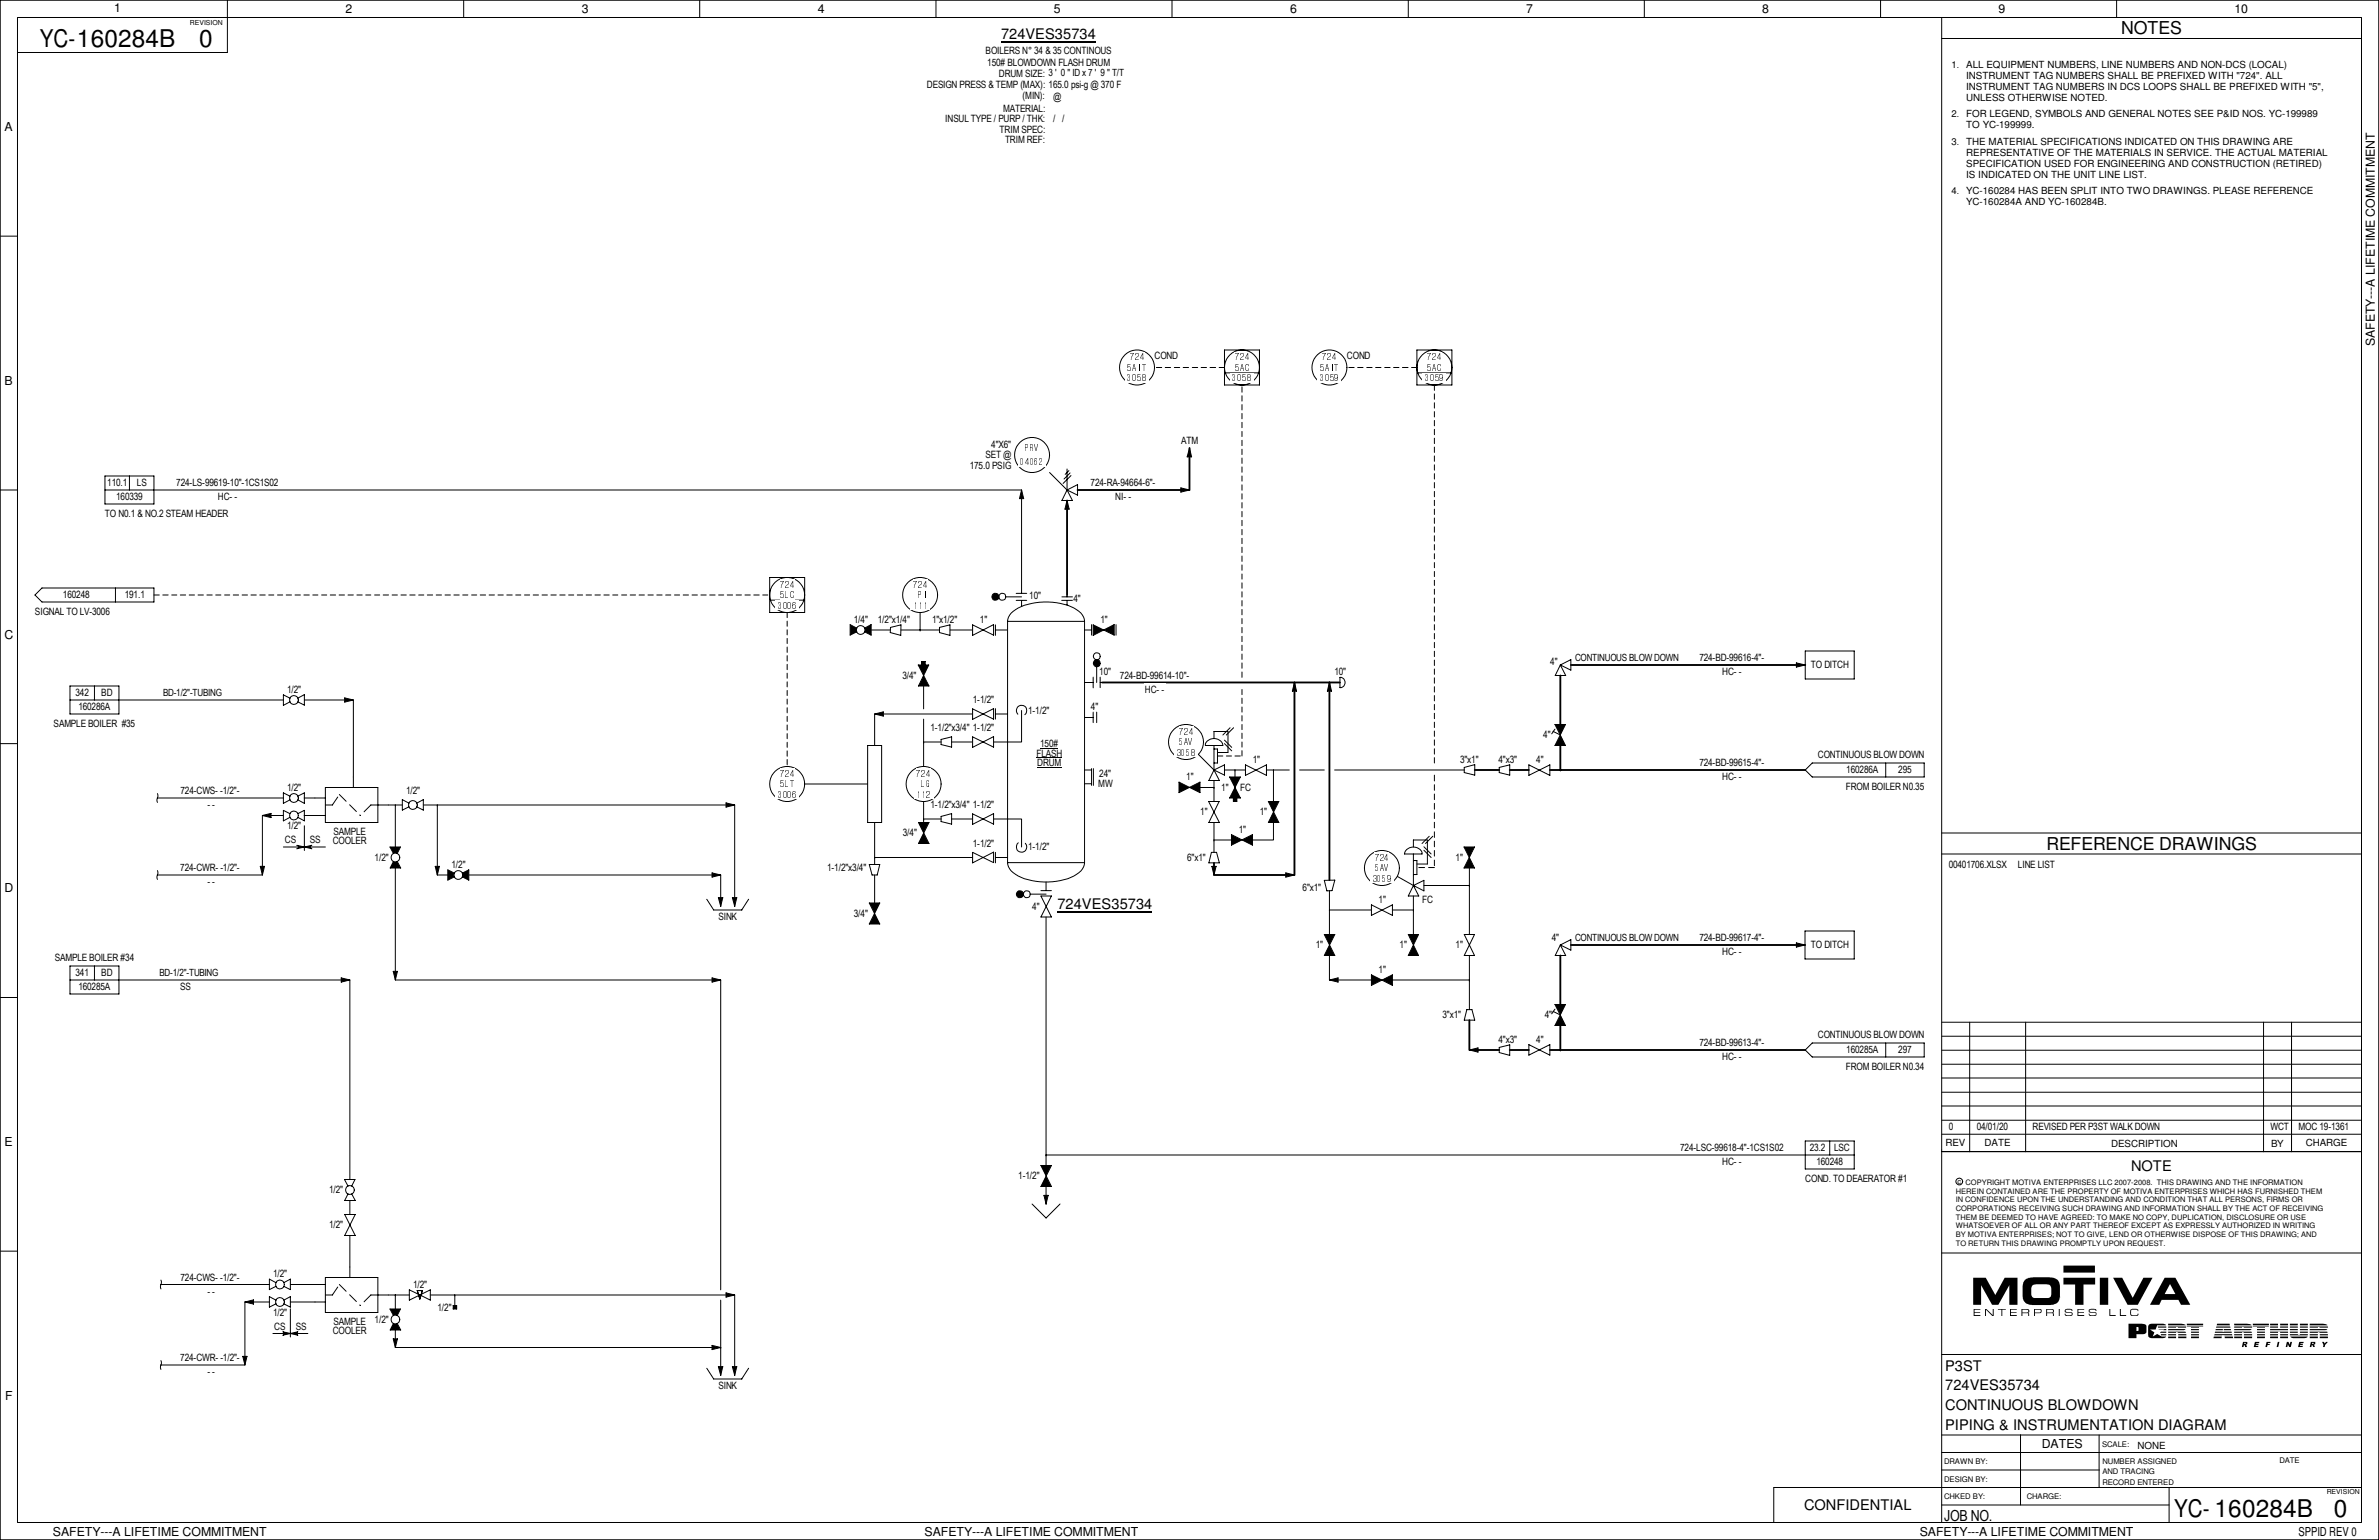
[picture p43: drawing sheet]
<svg xmlns="http://www.w3.org/2000/svg" width="432mm" height="279mm" viewBox="0 0 432 279" stroke-linecap="round" stroke-linejoin="round" font-family="sans-serif">
<defs><g id="words">
<g font-size="4.4">
<text x="7.2" y="8.6">YC-160284B</text>
<text x="36.2" y="8.5">0</text>
<text x="394.6" y="275.3">YC- 160284B</text>
<text x="423.6" y="275.2">0</text>
</g>
<g font-size="3.2">
<text x="385" y="6.2">NOTES</text>
<text x="371.4" y="154.1">REFERENCE DRAWINGS</text>
</g>
<text font-size="2.8" x="352.9" y="275.9">JOB NO.</text>
<g font-size="2.7">
<text x="181.7" y="7.2">724VES35734</text>
<text x="191.9" y="165">724VES35734</text>
<text x="386.8" y="212.4">NOTE</text>
<text x="353.1" y="248.7">P3ST</text>
<text x="353.1" y="252.3">724VES35734</text>
<text x="353.1" y="255.8">CONTINUOUS BLOWDOWN</text>
<text x="353.1" y="259.4">PIPING &amp; INSTRUMENTATION DIAGRAM</text>
<text x="327.4" y="274">CONFIDENTIAL</text>
</g>
<g font-size="2.2">
<text x="20.7" y="2.2">1</text>
<text x="62.7" y="2.4">2</text>
<text x="105.6" y="2.4">3</text>
<text x="148.4" y="2.4">4</text>
<text x="191.3" y="2.4">5</text>
<text x="234.1" y="2.4">6</text>
<text x="277" y="2.4">7</text>
<text x="319.9" y="2.4">8</text>
<text x="362.8" y="2.4">9</text>
<text x="405.6" y="2.4">10</text>
<text x=".8" y="23.8">A</text>
<text x="431" y="62.8" transform="rotate(-90 431 62.8)">SAFETY---A LIFETIME COMMITMENT</text>
<text x=".8" y="69.8">B</text>
<text x=".8" y="115.9">C</text>
<text x=".8" y="161.9">D</text>
<text x=".8" y="207.9">E</text>
<text x=".9" y="254">F</text>
<text x="370.6" y="262.7">DATES</text>
<text x="9.6" y="278.7">SAFETY---A LIFETIME COMMITMENT</text>
<text x="167.8" y="278.7">SAFETY---A LIFETIME COMMITMENT</text>
<text x="348.4" y="278.7">SAFETY---A LIFETIME COMMITMENT</text>
<text x="417.2" y="278.6">SPPID REV 0</text>
</g>
<g font-size="1.8">
<text x="178.9" y="9.8">BOILERS N° 34 &amp; 35 CONTINOUS</text>
<text x="179.2" y="11.9">150# BLOWDOWN FLASH DRUM</text>
<text x="168.2" y="16">DESIGN PRESS &amp; TEMP (MAX): 165.0 psi-g @ 370 F</text>
<text x="181.3" y="13.9">DRUM SIZE: 3 ' 0 &quot; ID x 7 ' 9 &quot; T/T</text>
<text x="356.9" y="12.4">ALL EQUIPMENT NUMBERS, LINE NUMBERS AND NON-DCS (LOCAL)</text>
<text x="356.9" y="14.4">INSTRUMENT TAG NUMBERS SHALL BE PREFIXED WITH &quot;724&quot;. ALL</text>
<text x="356.9" y="16.4">INSTRUMENT TAG NUMBERS IN DCS LOOPS SHALL BE PREFIXED WITH &quot;5&quot;,</text>
<text x="171.6" y="22.1">INSUL TYPE / PURP / THK:</text>
<text x="182.1" y="20.2">MATERIAL:</text>
<text x="185.6" y="18">(MIN):</text>
<text x="191.2" y="22.1">/ /</text>
<text x="191.2" y="18.1">@</text>
<text x="356.9" y="18.4">UNLESS OTHERWISE NOTED.</text>
<text x="356.9" y="21.3">FOR LEGEND, SYMBOLS AND GENERAL NOTES SEE P&amp;ID NOS. YC-199989</text>
<text x="356.9" y="23.3">TO YC-199999.</text>
<text x="181.4" y="24">TRIM SPEC:</text>
<text x="182.4" y="26">TRIM REF:</text>
<text x="356.9" y="26.4">THE MATERIAL SPECIFICATIONS INDICATED ON THIS DRAWING ARE</text>
<text x="356.9" y="28.4">REPRESENTATIVE OF THE MATERIALS IN SERVICE. THE ACTUAL MATERIAL</text>
<text x="356.9" y="35.3">YC-160284 HAS BEEN SPLIT INTO TWO DRAWINGS. PLEASE REFERENCE</text>
<text x="356.9" y="30.4">SPECIFICATION USED FOR ENGINEERING AND CONSTRUCTION (RETIRED)</text>
<text x="356.9" y="32.3">IS INDICATED ON THE UNIT LINE LIST.</text>
<text x="356.9" y="37.3">YC-160284A AND YC-160284B.</text>
<text x="209.5" y="65.2">COND</text>
<text x="244.5" y="65.2">COND</text>
<text x="178.9" y="83.2">SET @</text>
<text x="179.9" y="81.3">4&quot;X6&quot;</text>
<text x="214.4" y="80.6">ATM</text>
<text x="19.5" y="88.3">110.1</text>
<text x="24.8" y="88.3">LS</text>
<text x="32" y="88.3">724-LS-99619-10&quot;-1CS1S02</text>
<text x="176" y="85.1">175.0 PSIG</text>
<text x="198" y="88.3">724-RA-94664-6&quot;-</text>
<text x="19.1" y="93.8">TO N0.1 &amp; NO.2 STEAM HEADER</text>
<text x="21.1" y="90.8">160339</text>
<text x="39.5" y="90.8">HC- -</text>
<text x="202.4" y="90.8">NI- -</text>
<text x="6.3" y="111.5">SIGNAL TO LV-3006</text>
<text x="11.4" y="108.6">160248</text>
<text x="22.6" y="108.6">191.1</text>
<text x="155" y="113">1/4&quot;</text>
<text x="159.3" y="113">1/2&quot;x1/4&quot;</text>
<text x="169.2" y="113">1&quot;x1/2&quot;</text>
<text x="177.8" y="113">1&quot;</text>
<text x="186.8" y="108.8">10&quot;</text>
<text x="194.8" y="109.2">4&quot;</text>
<text x="199.7" y="113">1&quot;</text>
<text x="52.1" y="125.7">1/2&quot;</text>
<text x="163.8" y="123.2">3/4&quot;</text>
<text x="199.5" y="122.5">10&quot;</text>
<text x="203.3" y="123.2">724-BD-99614-10&quot;-</text>
<text x="207.8" y="125.7">HC- -</text>
<text x="242.2" y="122.6">10&quot;</text>
<text x="281.3" y="120.6">4&quot;</text>
<text x="285.9" y="120">CONTINUOUS BLOW DOWN</text>
<text x="308.4" y="120">724-BD-99616-4&quot;-</text>
<text x="312.6" y="122.6">HC- -</text>
<text x="328.7" y="121.3">TO DITCH</text>
<text x="9.7" y="131.9">SAMPLE BOILER #35</text>
<text x="13.7" y="126.4">342</text>
<text x="14.2" y="128.9">160286A</text>
<text x="18.4" y="126.4">BD</text>
<text x="29.6" y="126.4">BD-1/2&quot;-TUBING</text>
<text x="176.6" y="127.6">1-1/2&quot;</text>
<text x="186.6" y="129.5">1-1/2&quot;</text>
<text x="198" y="128.9">4&quot;</text>
<text x="168.9" y="132.7">1-1/2&quot;x3/4&quot; 1-1/2&quot;</text>
<text x="188.1" y="137.3">FLASH</text>
<text x="188.8" y="135.6">150#</text>
<text x="280.1" y="134">4&quot;</text>
<text x="329.9" y="137.6">CONTINUOUS BLOW DOWN</text>
<text x="52.1" y="143.5">1/2&quot;</text>
<text x="188.3" y="139">DRUM</text>
<text x="199.3" y="142.9">MW</text>
<text x="199.5" y="140.9">24&quot;</text>
<text x="215.3" y="141.6">1&quot;</text>
<text x="221.7" y="143.5">1&quot;</text>
<text x="225.1" y="143.5">FC</text>
<text x="227.4" y="138.4">1&quot;</text>
<text x="265" y="138.4">3&quot;x1&quot;</text>
<text x="272" y="138.4">4&quot;x3&quot;</text>
<text x="278.8" y="138.4">4&quot;</text>
<text x="308.4" y="139.1">724-BD-99615-4&quot;-</text>
<text x="312.6" y="141.6">HC- -</text>
<text x="335" y="143.3">FROM BOILER N0.35</text>
<text x="335.1" y="140.3">160286A</text>
<text x="344.6" y="140.3">295</text>
<text x="32.8" y="144.1">724-CWS- -1/2&quot;-</text>
<text x="37.6" y="146.7">- -</text>
<text x="73.7" y="144.1">1/2&quot;</text>
<text x="168.9" y="146.7">1-1/2&quot;x3/4&quot; 1-1/2&quot;</text>
<text x="217.8" y="148">1&quot;</text>
<text x="228.6" y="148">1&quot;</text>
<text x="51.7" y="153">CS</text>
<text x="52.1" y="150.5">1/2&quot;</text>
<text x="56.2" y="153">SS</text>
<text x="60.4" y="153.2">COOLER</text>
<text x="60.5" y="151.5">SAMPLE</text>
<text x="163.9" y="151.8">3/4&quot;</text>
<text x="176.6" y="153.7">1-1/2&quot;</text>
<text x="186.6" y="154.3">1-1/2&quot;</text>
<text x="224.8" y="151.1">1&quot;</text>
<text x="32.7" y="158.1">724-CWR- -1/2&quot;-</text>
<text x="37.6" y="160.7">- -</text>
<text x="68" y="156.2">1/2&quot;</text>
<text x="82" y="157.5">1/2&quot;</text>
<text x="150.1" y="158.1">1-1/2&quot;x3/4&quot;</text>
<text x="215.5" y="156.2">6&quot;x1&quot;</text>
<text x="236.4" y="161.6">6&quot;x1&quot;</text>
<text x="264.2" y="156.2">1&quot;</text>
<text x="353.7" y="157.5">00401706.XLSX</text>
<text x="366.3" y="157.5">LINE LIST</text>
<text x="130.4" y="167">SINK</text>
<text x="155" y="166.4">3/4&quot;</text>
<text x="187.4" y="165.1">4&quot;</text>
<text x="250.2" y="163.8">1&quot;</text>
<text x="258.1" y="163.8">FC</text>
<text x="238.8" y="172.1">1&quot;</text>
<text x="254" y="172.1">1&quot;</text>
<text x="264.2" y="172.1">1&quot;</text>
<text x="281.6" y="170.8">4&quot;</text>
<text x="285.9" y="170.8">CONTINUOUS BLOW DOWN</text>
<text x="308.4" y="170.8">724-BD-99617-4&quot;-</text>
<text x="312.6" y="173.4">HC- -</text>
<text x="328.7" y="172.1">TO DITCH</text>
<text x="9.9" y="174.4">SAMPLE BOILER #34</text>
<text x="13.7" y="177.2">341</text>
<text x="14.2" y="179.7">160285A</text>
<text x="18.4" y="177.2">BD</text>
<text x="29" y="177.2">BD-1/2&quot;-TUBING</text>
<text x="32.7" y="179.7">SS</text>
<text x="250.2" y="176.5">1&quot;</text>
<text x="261.8" y="184.8">3&quot;x1&quot;</text>
<text x="280.4" y="184.8">4&quot;</text>
<text x="272" y="189.2">4&quot;x3&quot;</text>
<text x="278.8" y="189.2">4&quot;</text>
<text x="308.4" y="189.9">724-BD-99613-4&quot;-</text>
<text x="329.9" y="188.4">CONTINUOUS BLOW DOWN</text>
<text x="335.1" y="191.1">160285A</text>
<text x="344.6" y="191.1">297</text>
<text x="312.6" y="192.4">HC- -</text>
<text x="335" y="194.1">FROM BOILER N0.34</text>
<text x="305" y="208.9">724-LSC-99618-4&quot;-1CS1S02</text>
<text x="328.5" y="208.9">23.2</text>
<text x="332.9" y="208.9">LSC</text>
<text x="353.1" y="208">REV</text>
<text x="353.7" y="205.1">0</text>
<text x="358.8" y="205.1">04/01/20</text>
<text x="360.2" y="207.9">DATE</text>
<text x="368.9" y="205.1">REVISED PER P3ST WALK DOWN</text>
<text x="383.2" y="208">DESCRIPTION</text>
<text x="412.1" y="205.1">WCT</text>
<text x="412.2" y="208">BY</text>
<text x="417.2" y="205.1">MOC 19-1361</text>
<text x="418.5" y="208">CHARGE</text>
<text x="184.8" y="214">1-1/2&quot;</text>
<text x="312.6" y="211.5">HC- -</text>
<text x="327.7" y="214.4">COND. TO DEAERATOR #1</text>
<text x="329.7" y="211.5">160248</text>
<text x="59.7" y="216.5">1/2&quot;</text>
<text x="59.7" y="222.9">1/2&quot;</text>
<text x="32.8" y="232.4">724-CWS- -1/2&quot;-</text>
<text x="49.6" y="231.8">1/2&quot;</text>
<text x="75" y="233.7">1/2&quot;</text>
<text x="37.6" y="234.9">- -</text>
<text x="49.6" y="238.8">1/2&quot;</text>
<text x="79.4" y="237.8">1/2&quot;</text>
<text x="49.8" y="241.3">CS</text>
<text x="53.7" y="241.3">SS</text>
<text x="60.4" y="242.1">COOLER</text>
<text x="60.5" y="240.4">SAMPLE</text>
<text x="68" y="240">1/2&quot;</text>
<text x="32.7" y="247">724-CWR- -1/2&quot;-</text>
<text x="37.6" y="249.6">- -</text>
<text x="130.4" y="252.1">SINK</text>
<text x="388" y="262.8">NONE</text>
</g>
<g font-size="1.7">
<text x="354.2" y="12.4">1.</text>
<text x="354.2" y="21.3">2.</text>
<text x="354.2" y="26.3">3.</text>
<text x="354.2" y="35.2">4.</text>
<text x="205.1" y="65.4">724</text>
<text x="224.1" y="65.4">724</text>
<text x="240" y="65.4">724</text>
<text x="259" y="65.4">724</text>
<text x="204.6" y="69.2">3058</text>
<text x="204.6" y="67.3">5AIT</text>
<text x="223.7" y="69.2">3058</text>
<text x="224.1" y="67.3">5AC</text>
<text x="239.6" y="69.2">3059</text>
<text x="239.6" y="67.3">5AIT</text>
<text x="258.6" y="69.2">3059</text>
<text x="259" y="67.3">5AC</text>
<text x="186.1" y="81.9">PRV</text>
<text x="185.2" y="84.4">04062</text>
<text x="141.6" y="106.7">724</text>
<text x="165.7" y="106.7">724</text>
<text x="141.1" y="110.5">3006</text>
<text x="141.6" y="108.6">5LC</text>
<text x="165.7" y="110.5">111</text>
<text x="166.6" y="108.6">PI</text>
<text x="213.6" y="137.1">3058</text>
<text x="214" y="133.3">724</text>
<text x="214" y="135.2">5AV</text>
<text x="141.6" y="141">724</text>
<text x="141.6" y="142.9">5LT</text>
<text x="166.3" y="141">724</text>
<text x="167.2" y="142.9">LG</text>
<text x="141.1" y="144.8">3006</text>
<text x="166.3" y="144.8">112</text>
<text x="249.1" y="160">3059</text>
<text x="249.5" y="156.2">724</text>
<text x="249.6" y="158.1">5AV</text>
</g>
<g font-size="1.4">
<text x="355.3" y="214.8">c COPYRIGHT MOTIVA ENTERPRISES LLC 2007-2008. THIS DRAWING AND THE INFORMATION</text>
<text x="355" y="216.6">HEREIN CONTAINED ARE THE PROPERTY OF MOTIVA ENTERPRISES WHICH HAS FURNISHED THEM</text>
<text x="355" y="218.1">IN CONFIDENCE UPON THE UNDERSTANDING AND CONDITION THAT ALL PERSONS, FIRMS OR</text>
<text x="355" y="219.7">CORPORATIONS RECEIVING SUCH DRAWING AND INFORMATION SHALL BY THE ACT OF RECEIVING</text>
<text x="355" y="221.3">THEM BE DEEMED TO HAVE AGREED: TO MAKE NO COPY, DUPLICATION, DISCLOSURE OR USE</text>
<text x="355" y="222.9">WHATSOEVER OF ALL OR ANY PART THEREOF EXCEPT AS EXPRESSLY AUTHORIZED IN WRITING</text>
<text x="355" y="224.5">BY MOTIVA ENTERPRISES; NOT TO GIVE, LEND OR OTHERWISE DISPOSE OF THIS DRAWING; AND</text>
<text x="355" y="226.1">TO RETURN THIS DRAWING PROMPTLY UPON REQUEST.</text>
<text x="381.6" y="262.6">SCALE:</text>
<text x="352.9" y="265.7">DRAWN BY:</text>
<text x="352.9" y="268.9">DESIGN BY:</text>
<text x="381.6" y="267.5">AND TRACING</text>
<text x="381.6" y="269.4">RECORD ENTERED</text>
<text x="381.6" y="265.6">NUMBER ASSIGNED</text>
<text x="413.7" y="265.4">DATE</text>
<text x="352.9" y="272">CHKED BY:</text>
<text x="367.9" y="272">CHARGE:</text>
</g>
<g font-size="1.3">
<text x="34.5" y="4.5">REVISION</text>
<text x="422.3" y="271.1">REVISION</text>
</g>
</g></defs>
<g fill="none" stroke="#000" stroke-width=".18">
<path d="M222.2 63.5h6.4v6.3h-6.4zM222.4 67.6h6.1M193.7 85.1v3.8M193.7 88.9l1.9-1v1.9zM193.7 88.9l.9 1.9h-1.9zM194 85.4l-.7 .7M194.2 85.8l-1.1 1.1M194.4 86.3l-1.4 1.4M180.7 113.4v1.9M180.7 114.3h2.2M182.9 112.7a2.92 2.92 0 0 1 1.9-2.4 11.9 11.9 0 0 1 10.6 .3 2.64 2.64 0 0 1 1.4 2.1M182.9 112.7h13.9"/>
<path d="M182.9 112.7v43.8M184.4 108.9h2M185.4 108.9v1.1M192.7 108.9h1.9M193.7 108.9v.9M196.8 112.7v43.8M196.8 114.3h1.3M198.1 113.3v1.9M180.7 129.5h2.2M180.7 128.6v1.9M184.7 129.6a.95 .95 0 0 1 .1-1.4 .95 .95 0 0 1 1.3 .1 .95 .95 0 0 1-.1 1.4M196.8 130.2h1.6"/>
<path d="M196.8 123.8h1.6M196.8 139.7h1.3M198.1 139.4v3.1M198.4 122.9v1.9M198.4 129.2v1.9M198.5 139.4v3.1M57.1 144.8h2M57.1 148h2M59.1 142.9h9.5v6.3h-9.5zM61.3 144.6l-1 1.4h-1.2M64.1 141v1.9M65.4 147.9v.1"/>
<path d="M70.5 146h-3.2l-1.2 1.3M180.7 154.6v1.9M180.7 155.6h2.2M182.9 156.5a2.92 2.92 0 0 0 1.9 2.4 11.9 11.9 0 0 0 10.6-.3 2.64 2.64 0 0 0 1.4-2.1M182.9 156.5h13.9M184.8 152.9a.95 .95 0 0 0-.1 1.4 .95 .95 0 0 0 1.4 .1 .95 .95 0 0 0 0-1.4M196.8 142.2h1.3M255.3 154.1a1.79 1.79 0 0 1 2.8 .5v.3h-3.2zM256.5 154.9v5.8M256.5 156.1h.7v2.6h-.7M188.9 161.6h1.9M189.9 160v1.6"/>
<path d="M256.5 160.7l1 1.9h-1.9zM256.5 160.7l1.9-1v1.9zM57.1 236.2h2M57.1 233h2M59.1 231.8h9.5v6.3h-9.5zM61.3 233.5l-1 1.4h-1.2M63.5 229.9v1.9M65.4 236.8v.1M70.5 234.9h-3.2l-1.2 1.3"/>
<circle cx="225.4" cy="66.7" r="3.2"/>
</g>
<g fill="#fff">
<path d="M224.1 63.9h2.6v1.8h-2.6z" fill-rule="evenodd"/>
<path d="M223.3 67.7h4.3v1.8h-4.3z" fill-rule="evenodd"/>
<path d="M224.1 65.8h2.6v1.8h-2.6z" fill-rule="evenodd"/>
</g>
<g fill="none" stroke="#000" stroke-width=".18">
<path d="M139.7 104.8h6.3v6.3h-6.3zM139.8 108.9h6.1"/>
<circle cx="142.9" cy="108" r="3.2"/>
</g>
<g fill="#fff">
<path d="M141.6 105.2h2.6v1.7h-2.6z" fill-rule="evenodd"/>
<path d="M140.7 109h4.3v1.7h-4.3z" fill-rule="evenodd"/>
<path d="M141.6 107.1h2.6v1.7h-2.6z" fill-rule="evenodd"/>
</g>
<circle cx="142.9" cy="142.2" r="3.2" fill="none" stroke="#000" stroke-width=".18"/>
<g fill="#fff">
<path d="M141.6 139.4h2.6v1.8h-2.6z" fill-rule="evenodd"/>
<path d="M140.7 143.3h4.3v1.7h-4.3z" fill-rule="evenodd"/>
<path d="M141.6 141.4h2.6v1.7h-2.6z" fill-rule="evenodd"/>
</g>
<circle cx="167.6" cy="142.2" r="3.2" fill="none" stroke="#000" stroke-width=".18"/>
<g fill="#fff">
<path d="M166.3 139.4h2.7v1.8h-2.7z" fill-rule="evenodd"/>
<path d="M165.9 143.3h3.5v1.7h-3.5z" fill-rule="evenodd"/>
<path d="M166.3 141.4h2.7v1.7h-2.7z" fill-rule="evenodd"/>
</g>
<circle cx="206.4" cy="66.7" r="3.2" fill="none" stroke="#000" stroke-width=".18"/>
<g fill="#fff">
<path d="M205.1 63.9h2.6v1.8h-2.6z" fill-rule="evenodd"/>
<path d="M204.2 67.7h4.3v1.8h-4.3z" fill-rule="evenodd"/>
<path d="M204.6 65.8h3.5v1.8h-3.5z" fill-rule="evenodd"/>
</g>
<g fill="none" stroke="#000" stroke-width=".18">
<path d="M219.1 134.5a1.72 1.72 0 0 1 2.9 .8h-3.2v-.3zM220.3 135.3v4.4M220.3 135.9h.7v2.5h-.7M220.3 139.7l1.9-.9v1.8zM220.3 139.7l1 1.9h-1.9z"/>
<circle cx="167" cy="108" r="3.2"/>
</g>
<g fill="#fff">
<path d="M165.7 105.2h2.6v1.7h-2.6z" fill-rule="evenodd"/>
<path d="M165.3 109h3.4v1.7h-3.4z" fill-rule="evenodd"/>
<path d="M165.7 107.1h2.6v1.7h-2.6z" fill-rule="evenodd"/>
</g>
<circle cx="241.3" cy="66.7" r="3.2" fill="none" stroke="#000" stroke-width=".18"/>
<g fill="#fff">
<path d="M240 63.9h2.6v1.8h-2.6z" fill-rule="evenodd"/>
<path d="M239.1 67.7h4.4v1.8h-4.4z" fill-rule="evenodd"/>
<path d="M239.6 65.8h3.4v1.8h-3.4z" fill-rule="evenodd"/>
</g>
<g fill="none" stroke="#000" stroke-width=".18">
<path d="M257.2 63.5h6.3v6.3h-6.3zM257.3 67.6h6.1"/>
<circle cx="260.4" cy="66.7" r="3.2"/>
</g>
<g fill="#fff">
<path d="M259 63.9h2.7v1.8h-2.7z" fill-rule="evenodd"/>
<path d="M258.2 67.7h4.3v1.8h-4.3z" fill-rule="evenodd"/>
<path d="M259 65.8h2.7v1.8h-2.7z" fill-rule="evenodd"/>
</g>
<g fill="#000">
<path d="M215.9 81.3l.4 1.6h-.8zM198.4 113.4l1.9 .9-1.9 1zM200.3 114.3l1.9-1v1.9zM166.7 120.6h1.9l-1 2zM167.6 122.6l1 1.9h-1.9zM282.2 131.4h1.9l-.9 1.9zM283.2 133.3l.9 2h-1.9zM167.6 151.1l1 1.9h-1.9zM166.7 149.2h1.9l-1 1.9zM214 141.9l1.9 1-1.9 .9zM215.9 142.9l1.9-1v1.9zM223.5 151.4l1.9 1-1.9 .9z"/>
<path d="M223.2 141h1.9l-.9 1.9zM224.2 142.9l.9 1.9h-1.9zM225.4 152.4l1.9-1v1.9zM230.2 145.4h1.9l-1 1.9zM231.1 147.3l1 1.9h-1.9zM265.7 153.7h1.9l-.9 1.9zM266.7 155.6l.9 1.9h-1.9zM130.4 162.9h.8l-.4 1.5zM132.9 162.9h.8l-.4 1.5zM158.7 165.7l1 1.9h-1.9zM157.8 163.8h1.9l-1 1.9zM241.3 171.4l1 2h-1.9z"/>
<path d="M240.4 169.5h1.9l-1 1.9zM248.9 176.9l1.9 .9-1.9 1zM250.8 177.8l1.9-.9v1.9zM255.6 169.5h1.9l-1 1.9zM256.5 171.4l1 2h-1.9zM283.2 184.1l.9 2h-1.9zM282.2 182.2h1.9l-.9 1.9zM189.9 213.4l.9 1.9h-1.9zM188.9 211.5h1.9l-.9 1.9zM130.4 247.9h.8l-.4 1.6zM132.9 247.9h.8l-.4 1.6z"/>
<path d="M154.3 113.3l1.2 .7v.6l-1.2 .6z" fill-rule="evenodd"/>
<path d="M156.9 114l1.2-.7v1.9l-1.2-.6z" fill-rule="evenodd"/>
<path d="M167.3 120h.6v.6h-.6z" fill-rule="evenodd"/>
<path d="M53.9 153.4l1.3 .3-1.3 .3 .4-.3z" fill-rule="evenodd"/>
<path d="M55.2 153.7l1.4-.3-.4 .3 .4 .3z" fill-rule="evenodd"/>
<path d="M71.4 156.3h.7l.6 1.2h-1.9z" fill-rule="evenodd"/>
<path d="M70.8 153.7h1.9l-.6 1.2h-.7z" fill-rule="evenodd"/>
<path d="M81.3 157.8l1.2 .6v.7l-1.2 .6z" fill-rule="evenodd"/>
<path d="M83.9 158.4l1.2-.6v1.9l-1.2-.6z" fill-rule="evenodd"/>
<path d="M223.9 144.8h.6v.6h-.6z" fill-rule="evenodd"/>
<path d="M70.8 237.5h1.9l-.6 1.2h-.7z" fill-rule="evenodd"/>
<path d="M82.3 236.9h.6v.6h-.6z" fill-rule="evenodd"/>
<path d="M51.4 241.6l1.3 .3-1.3 .3 .4-.3z" fill-rule="evenodd"/>
<path d="M52.7 241.9l1.3-.3-.4 .3 .4 .3z" fill-rule="evenodd"/>
<path d="M71.4 240.1h.7l.6 1.2h-1.9z" fill-rule="evenodd"/>
<circle cx="180.6" cy="108.3" r=".63"/>
<circle cx="199.1" cy="120.3" r=".63"/>
<circle cx="185.1" cy="162.3" r=".63"/>
</g>
<g fill="none" stroke="#000" stroke-width=".18">
<path d="M209.9 66.7h1M211.5 66.7h1M213.1 66.7h1M214.8 66.7h.9M216.4 66.7h1M218 66.7h1M219.6 66.7h1M221.3 66.7h.9M225.4 70.2v1M225.4 71.8v1M225.4 73.4v1M225.4 75v1"/>
<path d="M225.4 76.6v1M225.4 78.3v.9M225.4 79.9v1M244.8 66.7h1M246.4 66.7h1M248.1 66.7h.9M249.7 66.7h1M251.3 66.7h1M252.9 66.7h1M254.6 66.7h1M256.2 66.7h1M260.3 69.8v1"/>
<path d="M260.3 71.5v.9M260.3 73.1v.9M260.3 74.7v.9M260.3 76.3v1M260.3 77.9v1M260.3 79.5v1M19 86.4h8.9v5h-8.9zM19 88.9h8.9M23.5 86.4v2.5M27.9 88.9h157.5v18.8M190.5 82.5a3.2 3.2 0 0 1-4.6 2.9 3.2 3.2 0 0 1-.5-5.4 3.2 3.2 0 0 1 5.1 2v.6M215.9 81.3l.4 1.6h-.8z"/>
<path d="M225.4 81.5v1M225.4 83.1v1M225.4 84.7v1M225.4 86.4v.9M225.4 88v.9M225.4 89.6v1M225.4 91.2v1M225.4 92.8v1M225.4 94.4v1M225.4 96.1v.9M225.4 97.7v.9M225.4 99.3v.9"/>
<path d="M260.3 81.1v1M260.3 82.7v1M260.3 84.3v1M260.3 85.9v1M260.3 87.5v1M260.3 89.2v.9M260.3 90.8v.9M260.3 92.4v.9M260.3 94v1M260.3 95.6v1M260.3 97.2v1M260.3 98.8v1"/>
<path d="M6.3 107.9l1.3-1.2h20.3v2.5h-20.3zM21 106.7v2.5M27.9 107.9h1M29.5 107.9h1M31.2 107.9h.9M32.7 107.9h1M34.3 107.9h1M35.9 107.9h1M37.5 107.9h1M39.2 107.9h.9M40.8 107.9h.9M42.3 107.9h1"/>
<path d="M43.9 107.9h1M45.6 107.9h.9M47.2 107.9h.9M48.8 107.9h.9M50.4 107.9h.9M51.9 107.9h1M53.6 107.9h.9M55.2 107.9h.9M56.8 107.9h.9M58.4 107.9h.9M59.9 107.9h1M61.6 107.9h.9"/>
<path d="M63.2 107.9h.9M64.8 107.9h.9M66.4 107.9h.9M68 107.9h.9M69.6 107.9h.9M71.2 107.9h.9M72.8 107.9h.9M74.4 107.9h1M76 107.9h.9M77.6 107.9h.9M79.2 107.9h.9M80.8 107.9h.9"/>
<path d="M82.4 107.9h1M84 107.9h.9M85.6 107.9h.9M87.2 107.9h.9M88.8 107.9h.9M90.4 107.9h1M92 107.9h1M93.6 107.9h.9M95.2 107.9h.9M96.8 107.9h.9M98.4 107.9h1M100 107.9h1"/>
<path d="M101.6 107.9h1M103.2 107.9h.9M104.8 107.9h.9M106.4 107.9h1M108 107.9h1M109.6 107.9h1M111.2 107.9h.9M112.8 107.9h.9M114.4 107.9h1M116 107.9h1M117.6 107.9h1M119.2 107.9h1"/>
<path d="M120.8 107.9h1M122.4 107.9h1M124 107.9h1M125.6 107.9h1M127.2 107.9h1M128.8 107.9h1M130.4 107.9h1M132 107.9h1M133.6 107.9h1M135.2 107.9h1M136.8 107.9h1M138.4 107.9h1"/>
<path d="M142.9 111.1v1M142.9 112.7v.9M142.9 114.3v.9M142.9 115.8v1M142.9 117.4v1M142.9 119v.9M155.5 114l-1.2-.7v1.9l1.2-.6M156.9 114l1.2-.7v1.9l-1.2-.6M158.1 114.3h3.5M161.6 113.8l1.9-.4v1.9l-1.9-.5zM163.5 114.3h7M167 114.3h.1"/>
<path d="M167 111.1v3.2M170.5 113.8l1.9-.4v1.9l-1.9-.5zM172.4 114.3h4.1M176.5 113.4v1.9l3.8-2v1.9zM182.5 108.3h2.9M184.4 107.7h2M192.7 108.3h1.9M193.7 107.9v.4M198.4 113.4l3.8 1.8v-1.9l-3.8 2zM202.6 113.3v1.9M225.4 100.9v1M225.4 102.5v1"/>
<path d="M225.4 104.1v1M225.4 105.7v1M225.4 107.4v.9M225.4 109v.9M225.4 110.6v.9M225.4 112.2v1M225.4 113.8v1M225.4 115.4v1M225.4 117.1v.9M225.4 118.7v.9M260.3 100.5v.9M260.3 102.1v.9"/>
<path d="M260.3 103.7v.9M260.3 105.3v.9M260.3 106.9v.9M260.3 108.5v.9M260.3 110.1v.9M260.3 111.7v1M260.3 113.3v1M260.3 114.9v1M260.3 116.5v1M260.3 118.2v.9M260.3 119.8v.9M327.7 118.1h8.8v5.1h-8.8z"/>
<path d="M12.7 124.5h8.9v5h-8.9zM12.7 127h38.7M17.1 124.5v2.5M52.6 126.7l-1.2-.6v1.9l1.2-.7M54.1 126.7l1.1-.7v1.9l-1.1-.6M55.2 127h8.9v14M142.9 120.5v1M142.9 122.1v1M142.9 123.7v.9M142.9 125.3v.9M142.9 126.8v1M142.9 128.4v.9"/>
<path d="M142.9 130v.9M142.9 131.5v1M142.9 133.1v.9M142.9 134.7v.9M142.9 136.2v1M142.9 137.8v1M157.5 135.3h2.5v13.9h-2.5zM166.7 120.6l1.9 3.9h-1.9l1.9-3.9zM167.3 120.6v-.6h.6v.6M167.6 134.6h.1M167.6 134.6h3.2M167.6 124.5v4.1"/>
<path d="M167.6 130.5v8.6M170.8 134.2l1.9-.5v1.9l-1.9-.5zM172.7 134.6h3.8M176.5 129.5h-17.8v5.8M176.5 128.6v1.9l3.8-1.9v1.9zM176.5 133.7v1.9l3.8-2v2zM185.4 128.9v5.7h-5.1M199.1 121v2.8M199.1 129.2v1.9M199.7 122.9v1.9M199.7 123.8h.3M220.3 134v-1.3h2.6v3.8h-1.9"/>
<path d="M221 137.2h1M222.2 134.9l1.4 1.3M222.2 134.3l1.4 1.3M222.2 139.7h3.9M222.6 137.2h.9M223.3 132l-1.3 1.3M223.9 132l-1.3 1.3M224.2 139.7h.1M224.2 137.2h.9M224.2 139.7v1.3M225.4 120.3v.9M225.4 121.9v1"/>
<path d="M225.4 125.1v.9M225.4 126.7v.9M225.4 128.3v.9M225.4 129.8v1M225.4 131.4v1M225.4 133v1M225.4 134.6v1M225.4 136.2v1M226.1 138.8l3.8 1.9v-1.9l-3.8 1.9zM229.9 139.7h4.1M231.1 139.7h.1M231.1 139.7v5.7"/>
<path d="M234.9 123.8h.1M235.9 139.7h4.5M241.3 123.8h.1M242.2 139.7h23.6M243.2 122.9a.93 .93 0 0 1 .9 .9 .93 .93 0 0 1-.9 1zM260.3 121.4v.9M260.3 123v1M260.3 124.6v1M260.3 126.2v1M260.3 127.8v1M260.3 129.4v1M260.3 131v1"/>
<path d="M260.3 132.6v1M260.3 134.2v1M260.3 135.8v1M260.3 137.5v.9M265.8 139.2l1.9-.5v1.9l-1.9-.4zM272.1 139.2l1.9-.4v1.8l-1.9-.4zM277.5 138.8l3.8 1.9v-1.9l-3.8 1.9zM281.9 132.7l1.3 .6M282.2 132.3l-.6 .8M282.2 131.4l1.9 3.9h-1.9l1.9-3.9zM283.2 139.7h.1M283.2 120.6l1.9-.9v1.9z"/>
<path d="M283.2 120.6l1 2h-1.9zM327.7 139.7l1.2-1.3h20.3v2.6h-20.3zM342.3 138.4v2.6M28.5 144.8h22.9M28.6 157.9v1.7M28.6 144v1.6M51.4 148h-3.8v10.7h-19.1M51.4 153.7h7.7M52.6 144.4l-1.2-.6v2l1.2-.7M52.6 147.6l-1.2-.6v1.9l1.2-.6M53.9 153.4l1.3 .3M53.9 153.4l.5 .3"/>
<path d="M54.1 144.4l1.1-.6v2l-1.1-.7M54.1 147.6l1.1-.6v1.9l-1.1-.6M54.3 153.7l-.4 .3M55.2 153.7l1.4 .3M55.2 144.8h1.9M55.2 148h1.9M55.2 149.8v4.5M55.3 153.7l-1.4 .3M56.2 153.7l.4 .3M56.6 153.4l-.5 .3M56.6 153.4l-1.4 .3M61.6 144.1l1.2 1.3"/>
<path d="M63.5 146l1.2 1.2M65.3 147.9l.1 .1M70.5 146h2.5M71.4 154.9l-.6-1.2h1.9l-.6 1.2M71.4 156.3l-.6 1.2h1.9l-.6-1.2M71.8 146h.1M71.8 157.5v20.3h59v56.2M71.8 146v7.7M74.2 145.7l-1.2-.6v1.9l1.2-.6M75.6 145.7l1.2-.6v1.9l-1.2-.6M76.8 146h2.6M79.4 146h.1"/>
<path d="M79.4 146v12.7h1.9M79.4 146h53.9v18.5M82.5 158.4l-1.2-.6v1.9l1.2-.6M83.9 158.4l1.2-.6v1.9l-1.2-.6M85.1 158.7h45.7v5.8M146 142.2h11.5M157.8 156.8h1.9l-.5 1.9h-.9zM158.7 155.6h.1M158.7 149.2v7.6M158.7 158.7v5.1M158.7 155.6h17.8M166.7 149.2h1.9l-1.9 3.8h1.9z"/>
<path d="M167.6 148.6h.1M167.6 145.4v3.8M167.6 148.6h3.2M170.8 148.1l1.9-.5v1.9l-1.9-.4zM172.7 148.6h3.8M176.5 154.6l3.8 1.9v-1.9l-3.8 1.9zM176.5 147.7v1.9l3.8-2v1.9zM180.3 148.6h5.1v5.1M214 141.9l3.8 1.9v-1.9l-3.8 1.9zM217.8 142.9h2.5M219.4 145.4h1.9l-1.9 3.8h1.9zM219.9 154.6h.9l.5 1.9h-1.9z"/>
<path d="M220.3 152.4h.1M220.3 142.9h.1M220.3 141.6v3.8M220.3 149.2v5.4M220.3 152.4h3.2M223.2 141l1.9 3.8h-1.9l1.9-3.8zM223.5 151.4l3.8 1.9v-1.9l-3.8 1.9zM223.9 144.8v.6h.6v-.6M230.2 145.4l1.9 3.8h-1.9l1.9-3.8zM231.1 149.2v3.2h-3.8M240.4 159.7h1.9l-.5 1.9h-1zM256.5 153.7v-1.3h2.6v4.4h-1.9"/>
<path d="M257.5 157.4h1.1M258.4 154.3l1.4 1.3M258.4 153.6l1.4 1.3M259.3 157.4h1M259.4 151.7l-1.3 1.3M260.1 151.7l-1.4 1.3M260.3 140.6v1.1M260.3 142.4v1M260.3 144.1v1M260.3 145.8v1M260.3 147.5v1M260.3 149.2v1"/>
<path d="M260.3 150.9v1M260.3 152.6v1M260.3 154.3v1M260.3 156v1.1M265.7 153.7l1.9 3.8h-1.9l1.9-3.8zM266.7 157.5v12M12.7 177.8h50.8v36.2M12.7 175.3h8.9v5h-8.9zM17.1 175.3v2.5M128.3 163.2l1.2 1.9h5.2M130.4 162.9h.8l-.4 1.5zM132.9 162.9h.8l-.4 1.5z"/>
<path d="M135.9 163.2l-1.3 1.9M157.8 163.8h1.9l-1.9 3.8h1.9zM187 162.2h2.9M188.9 162.6l1.9 3.8h-1.9l1.9-3.8zM189.9 166.4v45.1M240.4 169.5h1.9l-1.9 3.9h1.9zM241.3 165.1h.1M241.3 173.4v4.4h7.6M241.3 165.1h7.6M241.3 161.6v7.9M248.9 176.9l3.8 1.9v-1.9l-3.8 1.9zM248.9 164.2v1.9l3.8-1.9v1.9z"/>
<path d="M252.7 177.8h14M252.7 165.1h3.8M255.6 169.5h1.9l-1.9 3.9h1.9zM256.5 165.1h.1M256.5 162.6v6.9M258.4 160.7h8.3M265.8 169.5h1.8l-1.8 3.9h1.8zM266.7 177.8h.1M266.7 160.7h.1M266.7 173.4v9.8M283.2 171.4l1 2h-1.9zM283.2 171.4l1.9-.9v1.9z"/>
<path d="M327.6 168.9h8.9v5.1h-8.9zM266.2 183.2h1l.5 1.9h-1.9zM272.1 190l1.9-.4v1.9l-1.9-.5zM277.5 189.5v1.9l3.8-1.9v1.9zM281.9 183.5l1.3 .6M282.2 183.1l-.6 .8M282.2 182.2h1.9l-1.9 3.9h1.9zM283.2 190.5h.1M328.9 189.2h20.3v2.6h-20.3l-1.2-1.3zM342.3 189.2v2.6M63.2 215.2l-.7-1.2h1.9l-.6 1.2M63.2 216.6l-.6 1.2h1.9l-.7-1.2"/>
<path d="M63.5 217.8v2.5M187.3 218.4l2.6 2.6 2.5-2.6M188.9 211.5h1.9l-1.9 3.8h1.9zM189.9 209.5h.1M189.9 209.5h146.6M189.9 215.3v3.2M327.7 207h8.8v5.1h-8.8zM332.1 207v2.5M29.2 232.2v.8M29.2 233v.8M29.2 233h19.7M48.9 236.2h-4.5v11.4h-15.2"/>
<path d="M50.1 232.7l-1.2-.6v1.9l1.2-.6M50.1 235.9l-1.2-.7v2l1.2-.6M51.5 235.9l1.2-.7v2l-1.2-.6M51.5 232.7l1.2-.6v1.9l-1.2-.6M52.7 237.4v5.2M52.7 236.2h4.5M52.7 233h4.5M61.6 233l1.2 1.3M62.6 220.3l1.9 3.9h-1.9l1.9-3.9zM63.5 234.9l1.2 1.2M63.5 224.2v5.7M65.3 236.8l.1 .1"/>
<path d="M70.5 234.9h3.8M71.4 238.7l-.6-1.2h1.9l-.6 1.2M71.8 234.9h.1M71.8 234.9v2.6M74.3 234l3.8 1.9v-1.9l-3.8 1.9zM75.7 234.1h1l-.5 1.6zM78.1 234.9h4.4M82.3 236.9h.6v.6h-.6zM82.5 234.9h.1M82.5 234.9h50.8v14.7M82.5 234.9v2M130.8 235.9v13.7"/>
<path d="M29.2 246.8v.8M29.2 247.6v.9M49.5 241.9h6.4M51.4 241.6l1.3 .3M51.4 241.6l.4 .4M51.8 241.9l-.4 .4M52.7 241.9l1.3 .3M52.7 241.9l-1.3 .3M53.6 241.9l.5 .4M54 241.6l-.4 .4M54.1 241.6l-1.4 .3M71.4 240.1l-.6 1.2h1.9l-.6-1.2"/>
<path d="M71.8 241.3v3.2h59M128.3 248.2l1.2 2h5.2M130.4 247.9h.8l-.4 1.6zM130.8 244.5h.1M132.9 247.9h.8l-.4 1.6zM135.9 248.2l-1.3 2"/>
<circle cx="156.2" cy="114.3" r=".8"/>
<circle cx="180.6" cy="108.3" r=".63"/>
<circle cx="181.9" cy="108.3" r=".63"/>
<circle cx="199.1" cy="119.1" r=".63"/>
<circle cx="53.3" cy="127" r=".8"/>
<circle cx="199.1" cy="120.3" r=".63"/>
<circle cx="53.3" cy="144.8" r=".8"/>
<circle cx="53.3" cy="147.9" r=".8"/>
<circle cx="71.8" cy="155.6" r=".8"/>
<circle cx="74.9" cy="146" r=".8"/>
<circle cx="83.2" cy="158.7" r=".8"/>
<circle cx="185.1" cy="162.3" r=".63"/>
<circle cx="186.4" cy="162.3" r=".63"/>
<circle cx="63.5" cy="215.9" r=".8"/>
<circle cx="50.8" cy="236.2" r=".8"/>
<circle cx="50.8" cy="233" r=".8"/>
<circle cx="71.8" cy="239.4" r=".8"/>
</g>
<g fill="none" stroke="#fff" stroke-width=".18">
<path d="M356.2 10.8h1.3M356.2 19.7h1.3M356.9 10.2v1.3M356.9 19v1.4M356.2 33.7h1.3M356.2 24.8h1.3M356.9 24.1v1.3M356.9 33v1.3M352.4 156.8h1.3M353.1 156.2v1.3M352.4 204.5h1.3M353.1 203.8v1.3"/>
<path d="M357.5 204.5h1.3M358.1 203.8v1.3M367.7 204.5h1.3M368.3 203.8v1.3M410.8 204.5h1.4M411.5 203.8v1.3M415.9 204.5h1.3M416.6 203.8v1.3"/>
</g>
<g fill="none" stroke="#000" stroke-width=".34">
<path d="M193.7 90.8v17.1M215.9 81.3v7.6h-20.3M200 123.8h43.2M234.9 123.8v34.9h-14.6v-2.2M241.3 123.8v35.9M267.7 139.7h4.4M274 139.7h3.5M281.3 139.7h46.4M283.2 122.6v8.8M283.2 135.3v4.4M285.1 120.6h42.6M283.2 173.4v8.8"/>
<path d="M285.1 171.4h42.5M266.7 185.1v5.4h5.4M274 190.5h3.5M281.3 190.5h46.4M283.2 186.1v4.4"/>
</g>
<path d="M181.7 7.6h17.2M191.9 165.4h17.3" fill="none" stroke="#000" stroke-width=".21"/>
<g fill="#fff">
<path d="M184.8 83h5.1v1.7h-5.1z" fill-rule="evenodd"/>
<path d="M186.1 80.4h2.5v1.7h-2.5z" fill-rule="evenodd"/>
</g>
<g fill="none" stroke="#000" stroke-width=".18">
<path d="M190.5 85.7l3.2 3.2M326.1 120.3l1.6 .3-1.6 .4zM129.2 158.4l1.6 .3-1.6 .4z"/>
<circle cx="250.8" cy="157.5" r="3.2"/>
</g>
<path d="M326.1 120.3l1.6 .3-1.6 .4zM129.2 158.4l1.6 .3-1.6 .4z" fill="#000"/>
<g fill="#fff">
<path d="M248.7 158.5h4.2v1.7h-4.2z" fill-rule="evenodd"/>
<path d="M249.5 154.7h2.6v1.8h-2.6z" fill-rule="evenodd"/>
<path d="M249.6 156.6h2.5v1.7h-2.5z" fill-rule="evenodd"/>
</g>
<path d="M218.4 134.6a3.2 3.2 0 0 1-4.6 2.9 3.2 3.2 0 0 1-.4-5.4 3.2 3.2 0 0 1 5 2v.6M253.6 159l2.9 1.7M326.1 171.1l1.5 .3-1.5 .4z" fill="none" stroke="#000" stroke-width=".18"/>
<path d="M326.1 171.1l1.5 .3-1.5 .4z" fill="#000"/>
<g fill="#fff">
<path d="M213.1 135.7h4.3v1.7h-4.3z" fill-rule="evenodd"/>
<path d="M214 131.8h2.6v1.8h-2.6z" fill-rule="evenodd"/>
<path d="M214 133.8h2.5v1.7h-2.5z" fill-rule="evenodd"/>
</g>
<g fill="none" stroke="#000" stroke-width=".18">
<path d="M185.4 88.9l.4 1.6h-.8zM158.7 129.5l1.6-.3v.7zM217.5 136.9l2.8 2.8M234.9 123.8l.4 1.6h-.7zM241.3 123.8l.4 1.6h-.8zM131.8 145.7l1.5 .3-1.5 .4zM220 157.2h.7l-.4 1.5zM233.4 158.4l1.5 .3-1.5 .4zM61.9 177.4l1.6 .4-1.6 .4zM71.4 176.2h.7l-.3 1.6zM129.2 177.4l1.6 .4-1.6 .4zM266.7 190.5l1.6-.4v.8z"/>
<path d="M189.5 216.9h.7l-.3 1.5zM131.8 234.6l1.5 .3-1.5 .4zM71.4 242.9h.7l-.3 1.6zM129.2 244.1l1.6 .4-1.6 .4z"/>
</g>
<g fill="#000">
<path d="M185.4 88.9l.4 1.6h-.8zM158.7 129.5l1.6-.3v.7zM234.9 123.8l.4 1.6h-.7zM241.3 123.8l.4 1.6h-.8zM131.8 145.7l1.5 .3-1.5 .4zM220 157.2h.7l-.4 1.5zM233.4 158.4l1.5 .3-1.5 .4zM61.9 177.4l1.6 .4-1.6 .4zM71.4 176.2h.7l-.3 1.6zM129.2 177.4l1.6 .4-1.6 .4zM266.7 190.5l1.6-.4v.8zM189.5 216.9h.7l-.3 1.5z"/>
<path d="M131.8 234.6l1.5 .3-1.5 .4zM71.4 242.9h.7l-.3 1.6zM129.2 244.1l1.6 .4-1.6 .4z"/>
</g>
<g fill="#fff">
<path d="M312.4 171.7h3.9v2.1h-3.9z" fill-rule="evenodd"/>
<path d="M308.1 169.1h12.5v2.1h-12.5z" fill-rule="evenodd"/>
<path d="M312.4 120.9h3.9v2.1h-3.9z" fill-rule="evenodd"/>
<path d="M308.1 118.3h12.5v2.1h-12.5z" fill-rule="evenodd"/>
</g>
<path d="M193.7 90.8l.4 1.6h-.8zM62.6 126.6l1.5 .4-1.5 .4zM241.3 177.8l1.6-.4v.8z" fill="#000"/>
<path d="M193.7 90.8l.4 1.6h-.8zM62.6 126.6l1.5 .4-1.5 .4zM241.3 177.8l1.6-.4v.8z" fill="none" stroke="#000" stroke-width=".18"/>
<g fill="#fff">
<path d="M39.3 89.1h3.9v2.1h-3.9z" fill-rule="evenodd"/>
<path d="M31.8 86.6h18.9v2.1h-18.9z" fill-rule="evenodd"/>
<path d="M207.6 124h3.9v2.2h-3.9z" fill-rule="evenodd"/>
<path d="M202.9 121.5h13.3v2.1h-13.3z" fill-rule="evenodd"/>
<path d="M202.2 89.1h3.2v2.1h-3.2z" fill-rule="evenodd"/>
<path d="M197.6 86.6h12.5v2.1h-12.5z" fill-rule="evenodd"/>
<path d="M312.4 139.9h3.9v2.1h-3.9z" fill-rule="evenodd"/>
<path d="M308.1 137.4h12.5v2.1h-12.5z" fill-rule="evenodd"/>
</g>
<path d="M47.6 148l1.6-.4v.7z" fill="#000"/>
<path d="M47.6 148l1.6-.4v.7z" fill="none" stroke="#000" stroke-width=".18"/>
<g fill="#fff">
<path d="M37 145h2.2v2.1h-2.2z" fill-rule="evenodd"/>
<path d="M32.3 142.5h11.6v2.1h-11.6z" fill-rule="evenodd"/>
<path d="M37 159h2.2v2.1h-2.2z" fill-rule="evenodd"/>
<path d="M32.3 156.4h11.6v2.1h-11.6z" fill-rule="evenodd"/>
<path d="M312.4 209.8h3.9v2.1h-3.9z" fill-rule="evenodd"/>
<path d="M304.8 207.2h19.1v2.1h-19.1z" fill-rule="evenodd"/>
<path d="M312.4 190.7h3.9v2.1h-3.9z" fill-rule="evenodd"/>
<path d="M308.1 188.2h12.5v2.1h-12.5z" fill-rule="evenodd"/>
</g>
<path d="M214.3 88.5l1.6 .4-1.6 .4zM79 157.2h.8l-.4 1.5z" fill="#000"/>
<path d="M214.3 88.5l1.6 .4-1.6 .4zM79 157.2h.8l-.4 1.5z" fill="none" stroke="#000" stroke-width=".18"/>
<g fill="#fff">
<path d="M37 233.3h2.2v2.1h-2.2z" fill-rule="evenodd"/>
<path d="M32.3 230.7h11.6v2.1h-11.6z" fill-rule="evenodd"/>
</g>
<path d="M44.4 236.2l1.6-.4v.8z" fill="#000"/>
<path d="M44.4 236.2l1.6-.4v.8z" fill="none" stroke="#000" stroke-width=".18"/>
<g fill="#fff">
<path d="M37 247.9h2.2v2.1h-2.2z" fill-rule="evenodd"/>
<path d="M32.3 245.3h11.6v2.1h-11.6z" fill-rule="evenodd"/>
</g>
<g fill="#000">
<path d="M47.2 157.2h.8l-.4 1.5zM44.1 246.1h.7l-.4 1.5z"/>
<path d="M358.2 237.5v1.3h1.3v-.2h-1.1v-.4h1v-.2h-1v-.4h1.1v-.1zM360.3 237.5v1.3h.2v-1.2l1.1 1.2h.3v-1.3h-.2v1.1l-1.1-1.1zM362.6 237.5v.1h.7v1.2h.1v-1.2h.7v-.1zM364.8 237.5v1.3h1.3v-.2h-1.1v-.4h1v-.2h-1v-.4h1.1v-.1zM366.9 237.5v1.3h.2v-.5h.9l.1 .5h.2v-.5l-.2-.1 .2-.2-.1-.5zM367.1 237.6l.9 .1 .1 .3-1 .1zM369.2 237.5v1.3h.2v-.5h.8a.42 .42 0 0 0 .4-.4 .42 .42 0 0 0-.2-.4zM369.4 237.6h.9l.1 .4-1 .1zM371.4 237.5v1.3h.2v-.5h.9h.1v.5h.2v-.5l-.2-.1 .2-.1v-.4l-.1-.2zM371.6 237.6l.9 .1 .1 .3-1 .1zM373.7 237.5v1.3h.1v-1.3zM374.8 237.6l-.1 .2 .2 .3 .9 .1 .2 .2-.1 .2h-.7l-.3-.1v-.2h-.2l.3 .5h.9l.2-.2 .1-.3-.2-.2-1-.1-.1-.3 .9-.1 .2 .2h.2a.99 .99 0 0 0-1.4-.2zM377.1 237.5v1.3h1.2v-.2h-1.1v-.4h1v-.2h-1v-.4h1.1v-.1zM379.1 237.6v.4l.2 .1 .8 .1 .3 .2-.1 .2h-.7l-.3-.1v-.2h-.2l.1 .3 .1 .2h1l.2-.2v-.3l-.1-.2-1.1-.1 .1-.4h.8l.3 .2v-.2l-.5-.2zM382.9 237.5v1.3h1.1v-.2h-1v-1.1zM384.8 237.5v1.3h1.1v-.2h-1v-1.1zM386.8 237.5l-.2 .5 .1 .5a1.17 1.17 0 0 0 1.4 .1l.1-.3h-.2l-.1 .2-.2 .1h-.8l-.1-.3 .1-.7h.9l.2 .3h.1v-.3a1.35 1.35 0 0 0-1.3-.1z" fill-rule="evenodd"/>
<path d="M358.1 231.8v4.9h1.5v-3.5l2 3.5h1.1l2-3.5v3.5h1.5v-4.9h-2.3l-1.7 3.1-1.8-3.1zM367.6 232.2l-.4 .5-.1 .6v1.9a1.54 1.54 0 0 0 1.8 1.6l3.5-.1a1.44 1.44 0 0 0 1.5-1.5v-1.9a1.64 1.64 0 0 0-2-1.6h-2.8l-1 .2zM368.9 233.2l.7-.2h1.8a.76 .76 0 0 1 .9 .8v1.2l-.4 .5h-2.6l-.4-.2-.2-.3a2.66 2.66 0 0 1 .1-1.7zM374.5 231.8v1.2h2.1v3.7h1.6v-3.7h2.1v-1.2zM374.5 229.6v1.3h5.7v-1.3zM381.1 231.8v4.9h1.6v-4.9zM383.5 231.8l2.7 4.9h1.8l2.7-4.9h-1.7l-1.9 3.7-1.9-3.7zM392.9 231.8l-2.7 4.9h1.7l.4-.9h3.1l.5 .9h1.7l-2.8-4.9zM393.9 233l.9 1.8h-1.9z" fill-rule="evenodd"/>
<path d="M397.7 242.5v.3h1.4v-.3zM397.7 242.1v.2h1.4v-.2zM397.7 241.6v.2h1.4v-.2zM397.7 241.1v.2h1.4v-.2zM396.9 240.7h.8v.2l2.2-.2zM396.9 240.2v.3h3v-.3zM393.5 240.2v.3h3.2l-.3-.3h-.5zM393.5 240.7v.2h1.5v-.2l.4 .2h1.4v-.2zM393.5 241.1v.2h2.9l.3-.1zM393.5 241.6v.2h1.5v-.1l.4 .1h1.4l-.1-.2zM395.4 242.1v.2h1.4v-.2zM395.4 242.5v.3h1.4v-.3zM393.5 242.1v.2h1.5v-.2zM393.5 242.5v.3h1.5v-.3zM390.1 240.3l-.2 .4v1.5l.2 .5 .4 .1h2.1l.5-.2v-.1h-.8l-.8-.5-.8 .5 .3-.8-.8-.5h1l.3-.7h1.6v-.2l-.5-.1h-2.1zM392.2 242.1l.1 .2h.9v-.2zM392 241.7l1.2 .1v-.2h-.9zM391.8 241.1l1.4 .2v-.2zM391.6 240.7l.1 .2h1.5v-.2zM386.3 240.2v2.6h1.5v-.7l1.5-.1 .3-.3v-1.2l-.2-.2-.7-.1zM387.8 240.7l.4 .1-.1 .7h-.3z" fill-rule="evenodd"/>
<path d="M401.8 242.5l-.1 .3h1.5l.1-.3zM402 242.1l-.1 .2h3.3l-.1-.2zM402 241.6v.2h3.1l-.1-.2zM402.2 241.1l-.1 .2h1.3l.1-.2zM403.6 241.1v.2h1.4l-.1-.2zM402.3 240.7l-.1 .2h1.3v-.2l.1 .2h1.2v-.2zM402.4 240.2l-.1 .3h2.4v-.3z" fill-rule="evenodd"/>
<path d="M407.1 243.5l-.2 .9h.3l.1-.4 .2 .4h.3l-.2-.4 .3-.2v-.3zM407.4 243.6l.2 .2h-.3zM409.3 243.5l-.2 .9h.8v-.2h-.5v-.2h.5l.1-.2h-.5v-.1h.5l.1-.2zM411.4 243.5l-.2 .9h.3l.1-.4h.3l.1-.2h-.4v-.1h.5v-.2zM413.4 243.5l-.2 .9h.3l.2-.9zM415.1 243.5l-.2 .9h.3v-.5l.3 .5h.3l.2-.9h-.3l-.1 .5-.2-.5zM417.3 243.5l-.2 .9h.8l.1-.2h-.6l.1-.2h.5v-.2h-.5l.1-.1h.5v-.2zM419.4 243.5l-.2 .9h.3l.1-.4 .3 .4h.3l-.3-.4 .3-.2v-.3zM419.7 243.6l.2 .2h-.2zM421.5 243.5l.2 .5-.1 .4h.3l.1-.4 .5-.5h-.3l-.3 .3-.1-.3z" fill-rule="evenodd"/>
<path d="M419.2 240.2v.3h3.2l-.3-.3h-.5zM419.2 240.7v.2h1.5v-.2l.3 .2h1.5v-.2zM419.2 241.1v.2h2.9l.3-.2zM419.2 241.6v.2h1.5v-.1l.3 .1h1.5l-.1-.2zM419.2 242.1v.2h1.5v-.2zM421 242.1v.2h1.5v-.2zM421 242.5v.3h1.5v-.3zM419.2 242.5v.3h1.5v-.3zM415.7 242.5l.5 .3h2.1l.5-.3zM415.6 242.1v.2h3.3v-.2h-1.5v.1l-.3-.1zM417.4 241.6v.2h1.5v-.2zM415.6 241.6v.2h1.5v-.2zM415.6 241.1v.2h1.5v-.2zM417.4 241.1v.2h1.5v-.2zM417.4 240.7v.2h1.5v-.2zM415.6 240.7v.2h1.5v-.2zM415.6 240.2v.3h1.5v-.3zM417.4 240.2v.3h1.5v-.3zM413.9 242.5v.3h1.4v-.3zM412 242.5v.3h1.5v-.3zM412 241.6v.2h1.5v-.2h.4v.2h1.4v-.2zM413.9 242.1v.2h1.4v-.2zM412 242.1v.2h1.5v-.2zM412 241.1v.2h3.3v-.2zM412 240.7v.2h1.5v-.2zM413.9 240.7v.2h1.4v-.2zM413.9 240.2v.3h1.4v-.3zM412 240.2v.3h1.5v-.3zM409.7 242.5v.3h1.4v-.3zM409.7 242.1v.2h1.4v-.2zM409.7 241.6v.2h1.4v-.2zM409.7 241.1v.2h1.4v-.2zM408.9 240.7h.8v.2l2.1-.2zM408.9 240.2v.3h2.9v-.3zM405.5 240.2v.3h3.2l-.3-.3h-.6zM405.5 240.7v.2h1.5v-.2l.3 .2h1.5v-.2zM405.5 241.1v.2h2.8l.4-.2zM405.5 241.6v.2h1.5v-.1l.3 .1h1.4l-.1-.2zM407.3 242.1v.2h1.5v-.2zM405.5 242.1v.2h1.5v-.2zM405.5 242.5v.3h1.5v-.3zM407.3 242.5v.3h1.5v-.3zM403.8 242.5v.3h1.5v-.3z" fill-rule="evenodd"/>
</g>
<g fill="none" stroke="#000" stroke-width=".18">
<path d="M0 0h431.8v279.4h-431.8zM3.2 3.2h425.4v273h-425.4zM41.3 0v9.5h-38.1M84.2 0v3.2M127 0v3.2M169.9 0v3.2M212.7 0v3.2M255.6 0v3.2M298.4 0v3.2M341.3 0v3.2M352.4 3.2v273M352.4 7h76.2"/>
<path d="M384.2 0v3.2M0 42.8h3.2M0 88.9h3.2M0 134.9h3.2M188.1 137.5h4.7M188.3 139.2h4.3M188.8 135.8h3.3M47.2 157.2h.8l-.4 1.5zM352.4 154.9h76.2M352.4 151.1h76.2M0 181h3.2M352.4 198.2h76.2"/>
<path d="M352.4 195.6h76.2M352.4 193.1h76.2M352.4 190.5h76.2M352.4 188h76.2M352.4 185.5h76.2M357.5 185.5v23.5M367.7 185.5v23.5M410.8 185.5v23.5M415.9 185.5v23.5M352.4 208.9h76.2M352.4 203.2h76.2M352.4 209h76.2"/>
<path d="M352.4 205.8h76.2M352.4 200.7h76.2M0 227h3.2M352.4 227.3h76.2M44.1 246.1h.7l-.4 1.5zM352.4 245.7h76.2M352.4 260.3h76.2M352.4 273h41.3M352.4 266.7h28.6M352.4 263.5h76.2M366.7 260.3v12.7M381 260.3v9.6"/>
<path d="M393.7 269.9v6.3M428.6 269.9h-106.7v6.3"/>
<circle cx="355.6" cy="214.4" r=".62"/>
</g>
<use href="#words"/>
</svg>
